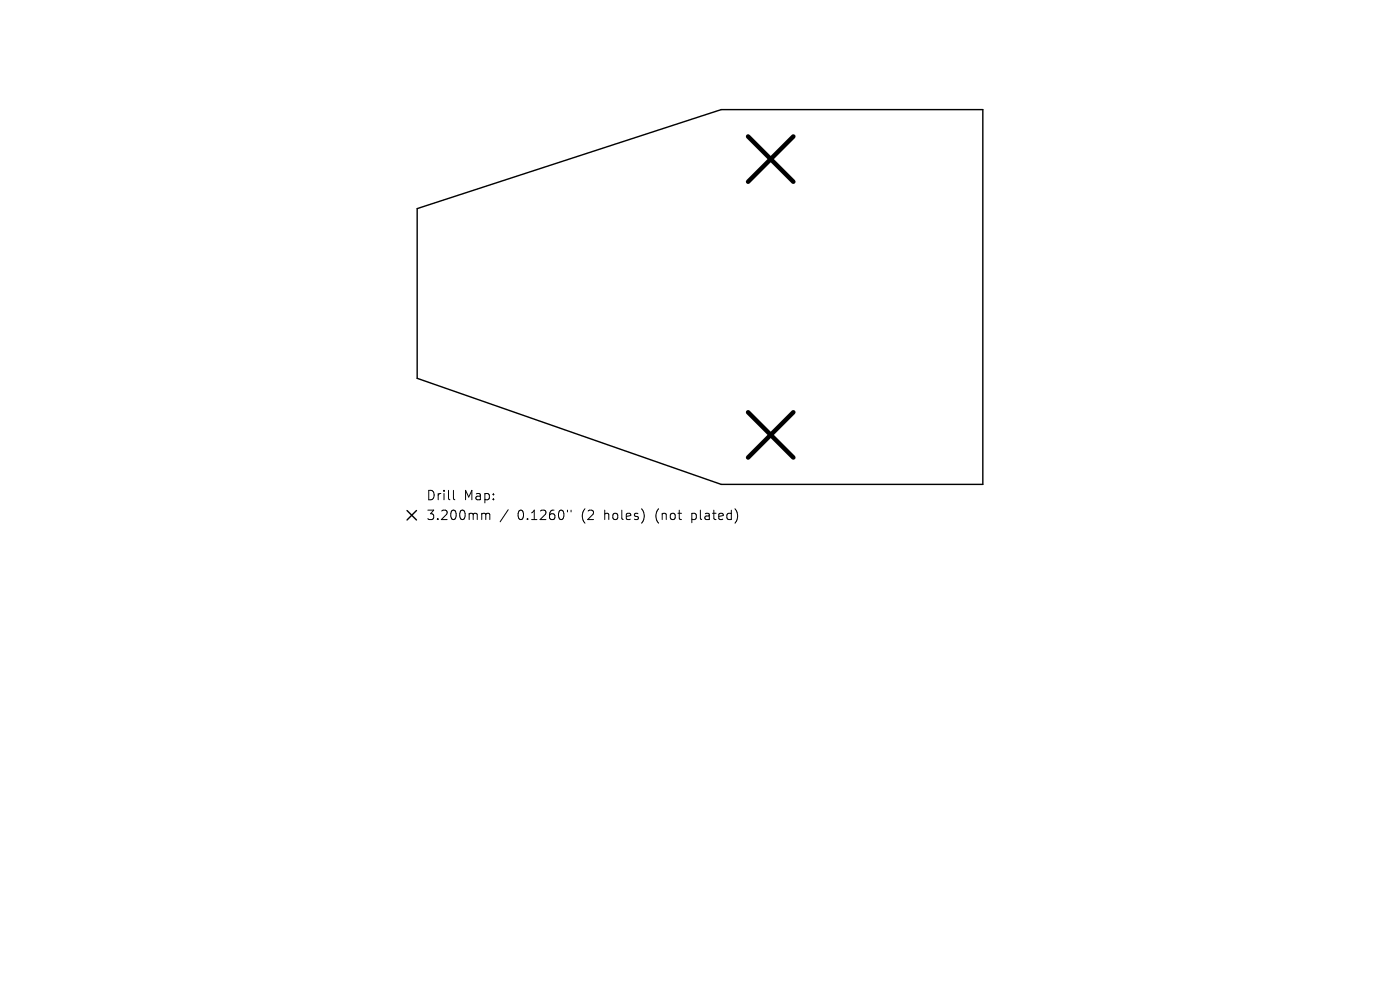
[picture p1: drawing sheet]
<svg xmlns="http://www.w3.org/2000/svg" width="297mm" height="210mm" viewBox="0 0 297 210" stroke-linecap="round" stroke-linejoin="round" font-family="sans-serif">
<defs><g id="words">
<g font-size="2.8">
<text x="90.4" y="106.4">Drill</text>
<text x="98.4" y="106.4">Map:</text>
<text x="90.4" y="110.6">3.200mm</text>
<text x="109.8" y="110.6">0.1260&quot;</text>
<text x="123.5" y="110.6">(2</text>
<text x="128.5" y="110.6">holes)</text>
<text x="139.5" y="110.6">(not</text>
<text x="147.4" y="110.6">plated)</text>
</g>
</g></defs>
<path d="M88.5 44.3l64.5-21h55.5v79.5h-55.5l-64.5-22.5zM86.4 108.3l2 2M88.4 108.3l-2 2" fill="none" stroke="#000" stroke-width=".3"/>
<path d="M158.7 29l9.6 9.6M168.3 29l-9.6 9.6M158.7 87.5l9.6 9.6M168.3 87.5l-9.6 9.6" fill="none" stroke="#000" stroke-width=".96"/>
<path d="M96.2 104v1.7l.3 .3M102.5 108.9h.3l.3 .3M103.1 109.2l.2-.3 .5 .1 .1 1.2M103.1 109.2v1M107.8 108.1l-1.7 2.6M120.4 108.2v.4M121.1 108.2v.4" fill="none" stroke="#000" stroke-width=".21"/>
<use href="#words"/>
</svg>
